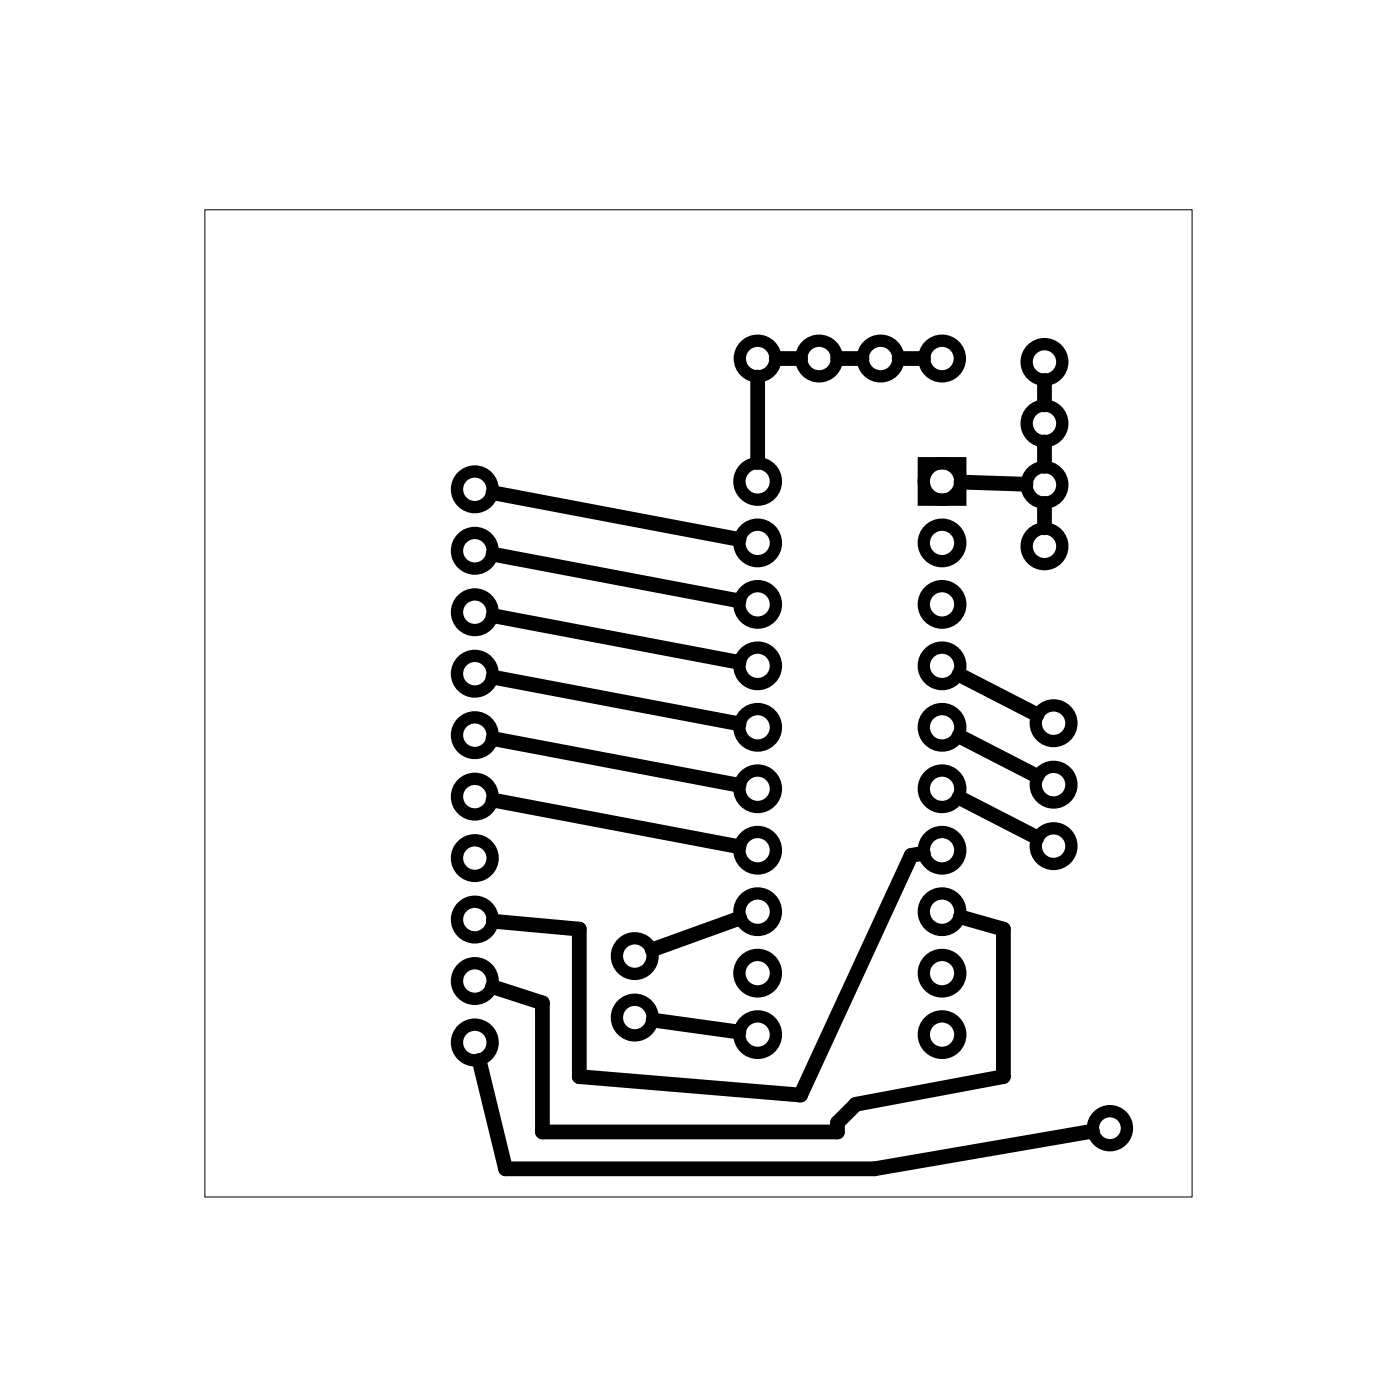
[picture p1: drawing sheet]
<svg xmlns="http://www.w3.org/2000/svg" width="58mm" height="58mm" viewBox="0 0 58 58" stroke-linecap="round" stroke-linejoin="round" font-family="sans-serif">
<path d="M8.5 8.7h40.8v40.8h-40.8z" fill="none" stroke="#000" stroke-width=".04"/>
<g fill="none" stroke="#000" stroke-width=".51">
<path d="M38.2 19.1h1.5v1.6h-1.5z"/>
<circle cx="31.3" cy="14.8" r=".74"/>
<circle cx="31.3" cy="19.9" r=".75"/>
<circle cx="33.9" cy="14.8" r=".74"/>
<circle cx="36.4" cy="14.8" r=".74"/>
<circle cx="38.9" cy="14.8" r=".74"/>
<circle cx="38.9" cy="19.9" r=".75"/>
<circle cx="43.2" cy="15" r=".74"/>
<circle cx="43.2" cy="17.5" r=".74"/>
<circle cx="19.6" cy="35.5" r=".74"/>
<circle cx="19.6" cy="30.4" r=".74"/>
<circle cx="19.6" cy="38" r=".74"/>
<circle cx="19.6" cy="32.9" r=".74"/>
<circle cx="19.6" cy="27.8" r=".74"/>
<circle cx="19.6" cy="25.3" r=".74"/>
<circle cx="19.6" cy="20.2" r=".74"/>
<circle cx="19.6" cy="22.8" r=".74"/>
<circle cx="26.2" cy="39.5" r=".74"/>
<circle cx="31.3" cy="22.4" r=".75"/>
<circle cx="31.3" cy="35.1" r=".75"/>
<circle cx="31.3" cy="30.1" r=".75"/>
<circle cx="31.3" cy="32.6" r=".75"/>
<circle cx="31.3" cy="37.7" r=".75"/>
<circle cx="31.3" cy="25" r=".75"/>
<circle cx="31.3" cy="27.5" r=".75"/>
<circle cx="38.9" cy="22.4" r=".75"/>
<circle cx="38.9" cy="37.7" r=".75"/>
<circle cx="38.9" cy="30.1" r=".75"/>
<circle cx="38.9" cy="35.1" r=".75"/>
<circle cx="38.9" cy="32.6" r=".75"/>
<circle cx="38.9" cy="27.5" r=".75"/>
<circle cx="38.9" cy="25" r=".75"/>
<circle cx="43.2" cy="20" r=".74"/>
<circle cx="43.2" cy="22.6" r=".74"/>
<circle cx="43.5" cy="35" r=".74"/>
<circle cx="43.5" cy="29.9" r=".74"/>
<circle cx="43.5" cy="32.4" r=".74"/>
<circle cx="19.6" cy="40.5" r=".74"/>
<circle cx="19.6" cy="43.1" r=".74"/>
<circle cx="26.2" cy="42.1" r=".74"/>
<circle cx="31.3" cy="40.2" r=".75"/>
<circle cx="31.3" cy="42.8" r=".75"/>
<circle cx="38.9" cy="40.2" r=".75"/>
<circle cx="38.9" cy="42.8" r=".75"/>
<circle cx="45.9" cy="46.6" r=".7"/>
</g>
<g fill="none" stroke="#000" stroke-width=".61">
<path d="M31.3 15.6v3.5M32.1 14.8h1M34.6 14.8h1M37.2 14.8h1M39.7 19.9l2.7 .1M43.2 15.7v1M43.2 18.3v1M20.4 28l10.1 1.9M20.4 22.9l10.1 1.9M20.4 30.5l10.1 2M20.4 33.1l10.1 1.9M20.4 25.4l10.1 2"/>
<path d="M20.4 20.4l10.1 1.9M30.6 37.9l-3.7 1.4M38.2 35.3h-.5l-4.6 10-9.2-.8v-6.1l-3.5-.3M39.6 27.9l3.3 1.6M39.6 30.4l3.3 1.7M39.6 33l3.3 1.6M39.7 37.9l1.8 .5v6.1l-6.1 1.1-.8 .8v.4h-12.2v-5.4l-2.1-.6M43.2 20.8v1M19.8 43.8l1.1 4.5h15.2l9-1.6M27 42.2l3.5 .4"/>
</g>
</svg>
